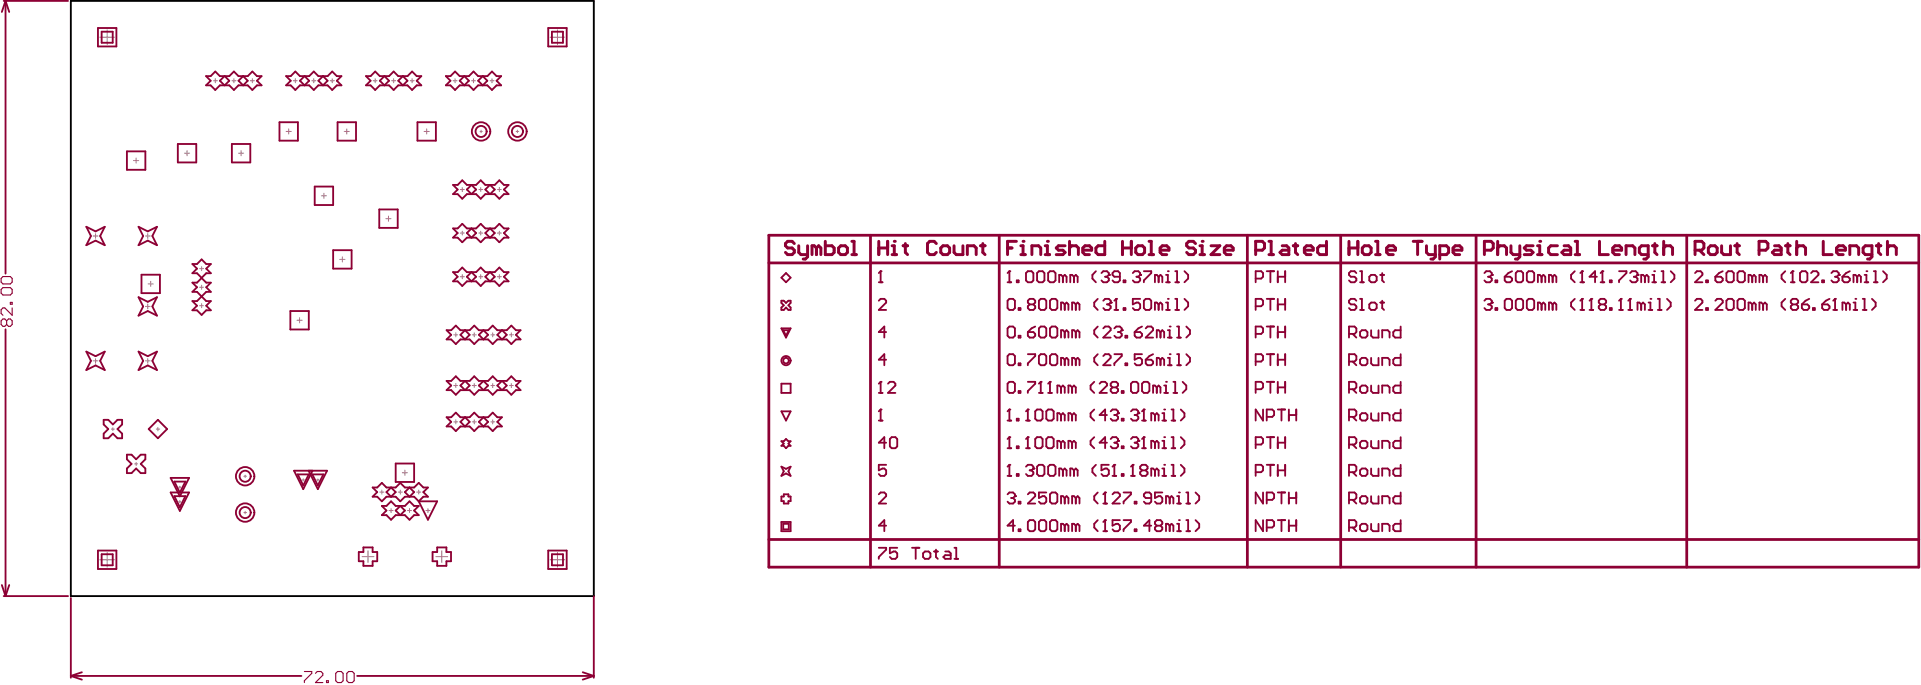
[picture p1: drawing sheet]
<svg xmlns="http://www.w3.org/2000/svg" width="881mm" height="314mm" viewBox="0 0 881 314" stroke-linecap="round" stroke-linejoin="round" font-family="sans-serif">
<path d="M32 0h240v273h-240z" fill="none" stroke="#000" stroke-width=".85"/>
<g fill="none" stroke="#808080" stroke-width=".46">
<path d="M46 17h6M49 14v6M252 17h7M256 14v6M98 37h2M99 36v2M106 37h2M107 36v2M115 37h2M116 36v2M134 37h2M135 36v2"/>
<path d="M143 37h2M144 36v2M151 37h2M152 36v2M171 37h2M172 36v2M180 37h1M181 36v2M188 37h2M189 36v2M208 37h2M209 36v2"/>
<path d="M216 37h2M217 36v2M225 37h2M226 36v2M132 59v2M159 59v2M196 59v2M221 60v1M237 60v1M61 74h3M62 72v3M85 70h2"/>
<path d="M86 69v2M109 70h3M111 69v2M131 60h3M158 60h2M194 60h3M220 60h1M237 60h1M147 90h3M149 89v2M178 99v2M211 87h2"/>
<path d="M212 86v2M220 87h1M220 86v2M228 87h2M229 86v2M43 108h2M44 107v2M67 108h2M68 107v2M156 119h2M157 118v2M177 100h2"/>
<path d="M211 107h2M212 106v2M220 107h1M220 106v2M228 107h2M229 106v2M68 139v3M68 130h2M69 129v2M92 132h1M92 123h1M92 122v2"/>
<path d="M92 131v2M92 139v2M211 127h2M212 126v2M220 127h1M220 126v2M228 127h2M229 126v2M67 140h2M92 140h1M136 147h3M137 146v2"/>
<path d="M208 153h2M209 153v1M217 153h1M217 153v1M225 153h2M226 153v1M234 153h1M234 153v1M43 165h2M44 164v2M67 165h2M68 164v2"/>
<path d="M208 177h2M209 176v2M217 177h1M217 176v2M225 177h2M226 176v2M234 177h1M234 176v2M51 197h1M52 196v1M72 197h1M72 196v2"/>
<path d="M208 193h2M209 192v2M217 193h1M217 192v2M225 193h2M226 192v2M62 213h1M62 212v1M112 218h1M112 218v1M139 220h1M139 219v1"/>
<path d="M145 220h1M146 219v1M184 217h3M186 216v2M82 230h1M82 223h1M82 223v1M82 229v1M112 235h1M112 234v2M174 226h2M175 225v1"/>
<path d="M178 234h2M179 233v2M183 226h1M184 225v1M187 234h2M188 233v2M191 226h2M192 225v1M195 234h2M196 233v2M46 257h6M49 253v7"/>
<path d="M166 255h5M169 252v6M200 255h5M203 252v6M252 257h7M256 253v7"/>
</g>
<g fill="none" stroke="#8d0034" stroke-width=".85">
<path d="M2 0h29M3 0l1 5M3 0v125M3 0l-2 5M45 13h8v8h-8zM47 15h5v5h-5zM251 13h9v8h-9zM253 15h5v5h-5zM94 35h3l2-2 2 2h4l2-2 2 2h5l2-2 2 2h2l-2 2 2 2h-2l-2 2-2-2h-5l-2 2-2-2h-4l-2 2-2-2h-3l3-2zM101 37l2-2 2 2-2 2zM109 37l2-2 3 2-3 2zM131 35h2l2-2 3 2h4l2-2 2 2h4l2-2 2 2h3l-3 2 3 2h-3l-2 2-2-2h-4l-2 2-2-2h-4l-3 2-2-2h-2l2-2z"/>
<path d="M138 37l2-2 2 2-2 2zM146 37l2-2 2 2-2 2zM168 35h2l2-2 2 2h4l3-2 2 2h4l2-2 2 2h2l-2 2 2 2h-2l-2 2-2-2h-4l-2 2-3-2h-4l-2 2-2-2h-2l2-2zM174 37l2-2 2 2-2 2zM183 37l2-2 2 2-2 2zM204 35h3l2-2 2 2h4l2-2 2 2h4l3-2 2 2h2l-2 2 2 2h-2l-2 2-3-2h-4l-2 2-2-2h-4l-2 2-2-2h-3l3-2zM211 37l2-2 2 2-2 2zM219 37l2-2 2 2-2 2zM128 56h9v8h-9zM155 56h8v8h-8zM191 56h9v8h-9zM58 69h9v9h-9z"/>
<path d="M82 66h8v8h-8zM106 66h9v8h-9zM144 86h9v8h-9zM174 96h8v8h-8zM208 85h2l2-2 2 2h4l2-2 3 2h4l2-2 2 2h2l-2 2 2 2h-2l-2 2-2-2h-4l-3 2-2-2h-4l-2 2-2-2h-2l2-2zM214 87l2-2 2 2-2 2zM225 85l-2 2 2 2M225 85l2 2-2 2M40 104l4 2 4-2-2 4 2 4-4-2-4 2 2-4zM64 104l4 2 4-2-2 4 2 4-4-2-4 2 2-4zM153 115h8v8h-8zM208 105h2l2-2 2 2h4l2-2 3 2h4l2-2 2 2h2l-2 2 2 2h-2l-2 2-2-2h-4l-3 2-2-2h-4l-2 2-2-2h-2l2-2z"/>
<path d="M214 107l2-2 2 2-2 2zM225 105l-2 2 2 2M225 105l2 2-2 2M64 136l4 2 4-2-2 4 2 5-4-2-4 2 2-5zM65 126h8v8h-8zM88 121h2l2-2 3 2h2l-2 2 2 2h-2l-5 5h-2l2 2-2 2h2l5 4h2l-2 2 2 2h-2l-3 2-2-2h-2l2-2-2-2h2l5-4h2l-2-2 2-2h-2l-5-5h-2l2-2zM208 125h2l2-2 2 2h4l2-2 3 2h4l2-2 2 2h2l-2 2 2 2h-2l-2 2-2-2h-4l-3 2-2-2h-4l-2 2-2-2h-2l2-2zM214 127l2-2 2 2-2 2zM225 125l-2 2 2 2M225 125l2 2-2 2M358 138h1l1 1 2-1h1v1l-1 1 1 1v1h-1l-2-1-1 1h-1v-1l1-1-1-1zM358 127l2-2 3 2-3 2z"/>
<path d="M403 129h2M404 124v5M3 151v122M133 143h9v8h-9zM205 151h2l2-2 2 2h4l2-2 3 2h4l2-2 2 2h4l2-2 3 2h2l-2 2 2 3h-2l-3 2-2-2h-4l-2 2-2-2h-4l-3 2-2-2h-4l-2 2-2-2h-2l2-3zM211 153l2-2 2 2-2 3zM220 153l2-2 2 2-2 3zM228 153l2-2 2 2-2 3zM358 151h5l-3 4zM359 151h3l-2 3zM406 152h-3l3-2v5M40 161l4 2 4-2-2 4 2 5-4-3-4 3 2-5z"/>
<path d="M64 161l4 2 4-2-2 4 2 5-4-3-4 3 2-5zM205 175h2l2-3 2 3h4l2-3 3 3h4l2-3 2 3h4l2-3 3 3h2l-2 2 2 2h-2l-3 2-2-2h-4l-2 2-2-2h-4l-3 2-2-2h-4l-2 2-2-2h-2l2-2zM211 177l2-2 2 2-2 2zM220 177l2-2 2 2-2 2zM228 177l2-2 2 2-2 2zM358 176h5v4h-5zM48 192h2l2 3 2-3h2v3l-2 2 2 2v2h-2l-2-2-2 2h-2v-2l2-2-2-2zM68 197l4-5 5 5-5 4zM205 191h2l2-2 2 2h4l2-2 3 2h4l2-2 2 2h2l-2 2 2 2h-2l-2 3-2-3h-4l-3 3-2-3h-4l-2 3-2-3h-2l2-2zM211 193l2-2 2 2-2 2zM220 193l2-2 2 2-2 2zM358 189h5l-3 4z"/>
<path d="M58 208h2l2 3 3-3h2v3l-2 2 2 2v2h-2l-3-2-2 2h-2v-2l2-2-2-2zM78 219h9l-5 9zM137 217h5l-3 6zM142 216l4 8 4-8h-15l4 8 4-8M143 217h5l-2 6zM181 212h9v9h-9zM358 214l2 1 3-1-1 2 1 2-3-1-2 1 1-2zM358 202h1l1-1 2 1h1l-1 1 1 1h-1l-2 1-1-1h-1l1-1zM78 226h9l-5 8zM80 221h5l-3 5zM80 227h5l-3 5zM171 223h2l2-2 2 2h4l3-2 2 2h4l2-2 2 2h2l-2 3 2 2h-2l-2 2-2-2h-4l-2 2-3-2h-4l-2 2-2-2h-2l2-2z"/>
<path d="M175 232h2l2-2 2 2h5l2-2 2 2h2l-2 2 2 2h-2l-2 2-2-2h-5l-2 2-2-2h-2l2-2zM177 226l2-3 2 3-2 2zM181 234l3-2 2 2-2 2zM186 226l2-3 2 3-2 2zM192 230h8l-4 8zM358 228h1v-1h3v1h1v2h-1v1h-3v-1h-1zM358 239h5v4h-5zM403 227l1-1h2v1l-3 4h3M45 252h8v9h-8zM47 254h5v5h-5zM165 253h2v-2h4v2h2v4h-2v2h-4v-2h-2zM198 253h2v-2h5v2h2v4h-2v2h-5v-2h-2z"/>
<path d="M251 252h9v9h-9zM253 254h5v5h-5zM359 240h3v3h-3zM406 241h-3l3-3v5M1 268l2 5M2 273h29M4 268l-1 5M32 274v37M272 273v38M32 310l6 2M32 310h106M38 308l-6 2"/>
<path d="M164 310h108M267 308l5 2M272 310l-5 2"/>
</g>
<path d="M353 108h527v152h-527zM399 108v152M458 108v152M572 108v152M615 108v152M677 108v152M773 108v152M353 121h527M353 247h527" fill="none" stroke="#8d0034" stroke-width="1.3"/>
<circle cx="404" cy="124" r=".4" fill="#8d0034"/>
<path d="M404 124l-1 1M403 193h2M404 188v5M406 213h-3v3l2-1 1 1v1v1h-2l-1-1" fill="none" stroke="#8d0034" stroke-width=".85"/>
<circle cx="404" cy="188" r=".4" fill="#8d0034"/>
<path d="M403 138l1-1h2v1v1l-3 3h3M404 175v5M406 165h-3l3-3v5M403 180h2M404 188l-1 1M406 203h-3l3-3v5M408 201l1-1h2v1v4h-2h-1z" fill="none" stroke="#8d0034" stroke-width=".85"/>
<circle cx="404" cy="175" r=".4" fill="#8d0034"/>
<g fill="none" stroke="#8d0034" stroke-width=".85">
<path d="M576 128h2l1-1v-2l-1-1h-2v5M581 124h3M583 124v5M586 127h3M586 124v5M589 124v5M622 125l-1-1h-2v2v1h2l1 2h-1h-2M622 138l-1-1h-2v1v2h2h1l-1 2h-2v-1M624 124h1v5M624 129h1M624 137h1v5M628 127l1-1h1l1 1v2h-1h-1h-1z"/>
<path d="M628 140l1-1h1l1 1v1l-1 1h-1l-1-1zM633 126h2M633 139h2M634 138v3l1 1M634 125v4h1M576 153h2l1-1v-1l-1-1h-2v5M581 150h3M583 150v5M586 150v5M586 152h3M589 150v5M619 153h2l1-1v-1l-1-1h-2v5"/>
<path d="M620 153l2 2M624 142h1M624 152l1-1h1l1 1v2l-1 1h-1l-1-1zM629 151v3l1 1h2v-4M634 155v-4h2l1 1v3M642 150v5h-2l-1-1v-2l1-1h2M404 175l-1 1M407 176l1-1h2l1 1v1l-4 3h4M576 178h2h1v-2l-1-1h-2v5M581 175h3M583 175v5M586 175v5"/>
<path d="M586 178h3M589 175v5M619 178h2h1v-2l-1-1h-2v5M620 178l2 2M624 178l1-1h1l1 1v1l-1 1h-1l-1-1zM629 177v2l1 1h2v-3M642 175v5h-2l-1-1v-1l1-1h2M634 180v-3h2l1 1v2M576 204h2l1-1v-2l-1-1h-2v5M581 200h3M583 200v5M586 200v5"/>
<path d="M586 203h3M589 200v5M619 204h2l1-1v-2l-1-1h-2v5M620 204l2 1M624 203l1-1h1l1 1v2h-1h-1h-1zM629 202v3h1h2v-3M634 205v-3h2l1 1v2M642 200v5h-2h-1v-2l1-1h2M579 226v5l-3-5v5M579 238v5l-3-5v5M581 229h2l1-1v-1l-1-1h-2v5M586 238h3"/>
<path d="M586 226h3M588 226v5M588 238v5M591 226v5M591 238v5M591 228h3M594 226v5M594 238v5M619 229h2l1-1v-1l-1-1h-2v5M620 229l2 2M624 228l1-1h1l1 1v2l-1 1h-1l-1-1zM629 227v3l1 1h2v-4"/>
<path d="M634 231v-4h2l1 1v3M642 238v5h-2h-1v-2l1-1h2M642 226v5h-2l-1-1v-2l1-1h2M403 251h3v1l-3 3v1M411 251h-3v3l2-1 1 1v1v1h-2l-1-1M418 251h4M420 251v5M423 254l1-1h2l1 1v1l-1 1h-2l-1-1zM428 253h2M429 252v3l1 1M433 253h2l1 1v2h-3v-1v-1h3M438 251h1v5"/>
<path d="M438 256h1M581 242h2l1-1v-2l-1-1h-2v5M591 241h3M619 242h2l1-1v-2l-1-1h-2v5M620 242l2 1M624 241l1-1h1l1 1v2h-1h-1h-1zM629 240v3h1h2v-3M634 243v-3h2l1 1v2"/>
</g>
<path d="M1 128v-1h4l1 1v1l-1 1h-4v-1zM1 133v-1h4l1 1v1l-1 1h-4v-1zM5 139h1h-1zM3 147l-1-1-1 1v2v1l2-1M3 147l1-1 2 1v2l-1 1-2-1M3 147v2M6 141v4l-4-4-1 1v2v1" fill="none" stroke="#8d0034" stroke-width=".51"/>
<g fill="none" stroke="#8d0034" stroke-width="1.4">
<path d="M364 112l-1-1h-2l-1 1v1l1 1h2l1 1v1l-1 1h-2l-1-1M366 113v3l1 1h3M370 113v5l-1 1h-1M374 114l1-1 1 1v3M374 114l-1-1h-1v4M374 114v3M378 111v6h3l2-1v-2l-2-1h-3M385 114l1-1h2l1 1v2l-1 1h-2l-1-1zM391 111h1v6M391 117h2M403 114h4M403 111v6"/>
<path d="M407 111v6M409 117h2M409 113h1v4"/>
</g>
<circle cx="410" cy="111" r=".7" fill="#8d0034"/>
<g fill="none" stroke="#8d0034" stroke-width="1.4">
<path d="M414 113h2M415 112v4l1 1M429 112l-1-1h-2l-1 1v4l1 1h2l1-1M431 114l1-1h2l1 1v2l-1 1h-2l-1-1zM437 113v3l2 1h3v-4M444 117v-4h3l1 1v3M450 113h2M451 112v4l1 1M576 115h3l1-1v-2l-1-1h-3v6M582 111h1v6M582 117h2M588 113h2l1 1v3h-3l-1-1 1-1h3"/>
<path d="M593 113h2M594 112v4l1 1M598 115h4v-1l-1-1h-2l-1 1v2l1 1h2M608 111v6h-3l-1-1v-2l1-1h3M619 111v6M619 114h4M623 111v6M625 114l1-1h2l1 1v2l-1 1h-2l-1-1zM631 111h1v6M631 117h2M636 115h4v-1l-1-1h-2l-1 1v2l1 1h2M648 111h4"/>
<path d="M650 111v6M654 113v3l1 1h3M658 113v5l-1 1h-1M660 117h3l1-1v-2l-1-1h-3v6M666 115h4v-1l-1-1h-2l-1 1v2l1 1h2"/>
</g>
<g fill="none" stroke="#8d0034" stroke-width=".85">
<path d="M581 137h3M583 137v5M586 137v5M586 140h3M589 137v5M576 140h2h1v-2l-1-1h-2v5M576 166h2l1-1v-2l-1-1h-2v5M581 162h3M583 162v5M586 162v5M586 165h3M589 162v5"/>
<path d="M619 166h2l1-1v-2l-1-1h-2v5M620 166l2 1M624 165l1-1h1l1 1v2h-1h-1h-1zM629 164v3h1h2v-3M634 167v-3h2l1 1v2M642 162v5h-2h-1v-2l1-1h2M579 188v5l-3-5v5M581 191h2l1-1v-1l-1-1h-2v5M586 188h3M588 188v5M591 188v5M591 190h3"/>
<path d="M594 188v5M619 191h2l1-1v-1l-1-1h-2v5M620 191l2 2M624 190l1-1h1l1 1v2l-1 1h-1l-1-1zM629 189v3l1 1h2v-4M634 193v-4h2l1 1v3M642 188v5h-2l-1-1v-2l1-1h2M576 216h2h1v-2l-1-1h-2v5M581 213h3M583 213v5M586 213v5M586 216h3"/>
<path d="M589 213v5M619 216h2h1v-2l-1-1h-2v5M620 216l2 2M624 216l1-1h1l1 1v1l-1 1h-1l-1-1zM629 215v2l1 1h2v-3M634 218v-3h2l1 1v2M642 213v5h-2l-1-1v-1l1-1h2M471 239l1-1h2l1 1v4h-1h-2h-1zM476 239l1-1h2l1 1v4h-1h-2h-1zM481 239l1-1h2l1 1v4h-1h-2h-1zM503 238l-1 2v2l1 1M507 238v5"/>
<path d="M465 241h-3l3-3v5M467 243h1h-1zM488 241l-1-1v3M488 241v2M488 241l1-1 1 1v2M493 241l-1-1v3M493 241v2M493 241l1-1 1 1v2M506 243h2"/>
</g>
<path d="M140 308h3v1l-3 3v1M145 309v-1h2l1 1-3 4h3M150 312h1v1h-1zM154 309l1-1h1l1 1v3l-1 1h-1l-1-1zM159 309l1-1h2v1v3v1h-2l-1-1z" fill="none" stroke="#8d0034" stroke-width=".51"/>
<circle cx="507" cy="238" r=".4" fill="#8d0034"/>
<g fill="none" stroke="#8d0034" stroke-width=".85">
<path d="M507 238l-1 1M514 238h-4v3l3-1 1 1v2h-1h-2h-1M515 238h4v1l-4 4M520 243h1h-1zM528 241h-3l2-3v5M530 241v-1v-2h2l1 1-1 2M530 241v1v1h2h1l-1-2M530 241h2M536 241l-1-1v3M536 241v2M536 241l1-1 1 1v2M540 240h1v3"/>
<path d="M540 243h1"/>
</g>
<circle cx="541" cy="238" r=".4" fill="#8d0034"/>
<path d="M462 227l1-1h2v1M544 238h1v5M548 238l2 2v2l-2 1M544 243h2" fill="none" stroke="#8d0034" stroke-width=".85"/>
<circle cx="465" cy="227" r=".4" fill="#8d0034"/>
<g fill="none" stroke="#8d0034" stroke-width=".85">
<path d="M464 228h1M465 228v1v2h-2l-1-1M465 227v1M467 230h1v1h-1zM471 227l1-1h2l1 1-4 4h4M480 226h-4v2l2-1 2 1v2l-1 1h-2l-1-1M481 227l1-1h2l1 1v3l-1 1h-2l-1-1zM488 228l-1-1v4M488 228v3M488 228l1-1 1 1v3M493 228l-1-1v4M493 228v3"/>
<path d="M493 228l1-1 1 1v3M503 226l-1 1v2l1 2M506 231h2M507 226v5"/>
</g>
<circle cx="507" cy="226" r=".4" fill="#8d0034"/>
<path d="M507 226l-1 1M510 227l1-1h2l1 1-4 4h4M515 226h4v1l-4 3v1M520 230h1v1h-1zM528 228h-3v-1v-1h2l1 1v3l-1 1h-2v-1M533 226h-3v2l1-1 2 1v2l-1 1h-2v-1M536 228l-1-1v4M536 228v3M536 228l1-1 1 1v3M540 231h1M540 227h1v4" fill="none" stroke="#8d0034" stroke-width=".85"/>
<circle cx="541" cy="226" r=".4" fill="#8d0034"/>
<path d="M462 205h2M463 200v5M544 231h2M544 226h1v5M548 226l2 1v2l-2 2" fill="none" stroke="#8d0034" stroke-width=".85"/>
<circle cx="463" cy="200" r=".4" fill="#8d0034"/>
<path d="M463 200l-1 1M466 205h1h-1zM470 205h2M471 200v5" fill="none" stroke="#8d0034" stroke-width=".85"/>
<circle cx="471" cy="200" r=".4" fill="#8d0034"/>
<path d="M471 200l-1 1M475 201l1-1h1l1 1v4h-1h-1h-1zM480 201l1-1h1l1 1v4h-1h-1h-1zM487 203l-2-1v3M487 203v2M487 203v-1l1 1v2M492 203l-2-1v3M492 203v2M492 203v-1l1 1v2M502 200l-2 2v2l2 1M508 203h-4l3-3v5M509 201l1-1h2l1 2" fill="none" stroke="#8d0034" stroke-width=".85"/>
<circle cx="513" cy="202" r=".4" fill="#8d0034"/>
<path d="M511 203h1M512 203l1 1-1 1h-2h-1M513 202l-1 1M514 205h1h-1zM519 201v-1h2l1 2" fill="none" stroke="#8d0034" stroke-width=".85"/>
<circle cx="522" cy="202" r=".4" fill="#8d0034"/>
<path d="M520 203h1M521 203l1 1-1 1h-2M522 202l-1 1M524 205h1M525 200v5" fill="none" stroke="#8d0034" stroke-width=".85"/>
<circle cx="525" cy="200" r=".4" fill="#8d0034"/>
<path d="M525 200l-1 1M530 203l-2-1v3M530 203v2M530 203v-1l1 1v2M533 202h1v3M533 205h2" fill="none" stroke="#8d0034" stroke-width=".85"/>
<circle cx="534" cy="200" r=".4" fill="#8d0034"/>
<path d="M462 176l1-1h2v1v3v1h-2l-1-1zM467 179h1v1h-1zM471 175h4v1l-4 3v1M477 175v5M476 180h2M537 205h2M537 200h1v5M541 200l2 2v2l-2 1" fill="none" stroke="#8d0034" stroke-width=".85"/>
<circle cx="477" cy="175" r=".4" fill="#8d0034"/>
<path d="M477 175l-1 1M481 175v5M481 180h1" fill="none" stroke="#8d0034" stroke-width=".85"/>
<circle cx="481" cy="175" r=".4" fill="#8d0034"/>
<g fill="none" stroke="#8d0034" stroke-width=".85">
<path d="M481 175v1M487 178l-2-1v3M487 178v2M487 178v-1l1 1v2M492 178l-2-1v3M492 178v2M492 178v-1l1 1v2M502 175l-2 2v1l2 2M504 176l1-1h2l1 1v1l-4 3h4M510 178h-1l1 2h2l1-1-1-1M510 178l-1-1 1-2h2l1 1-1 2M510 178h2"/>
<path d="M514 179h1v1h-1zM519 176v-1h2l1 1v3l-1 1h-2v-1zM524 176l1-1h1l1 1v3l-1 1h-1l-1-1zM530 178l-1-1v3M530 178v2M530 178l1-1 1 1v2M534 177h1v3M534 180h2"/>
</g>
<circle cx="535" cy="175" r=".4" fill="#8d0034"/>
<g fill="none" stroke="#8d0034" stroke-width=".85">
<path d="M462 151l1-1h2v1v3v1h-2l-1-1zM467 154h1v1h-1zM471 152h3l1 2-1 1h-2l-1-1zM475 150l-4 2M476 151l1-1h2l1 1v3l-1 1h-2l-1-1zM481 151l1-1h2l1 1v3l-1 1h-2l-1-1zM488 152l-1-1v4M488 152v3M488 152l1-1 1 1v3M493 152l-1-1v4M493 152v3M493 152l1-1 1 1v3"/>
<path d="M503 150l-1 1v2l1 2M506 151l1-1h1l1 1-3 4h3M511 151l1-1h2v1M538 175h1v5M542 175l2 2v1l-2 2M538 180h2"/>
</g>
<circle cx="514" cy="151" r=".4" fill="#8d0034"/>
<path d="M513 152h1M514 152v1v2h-2l-1-1M514 151v1M516 154h1v1h-1zM520 152h3l1 2-1 1h-2l-1-1zM524 150l-4 2M525 151l1-1h2l1 1-4 4h4M532 152l-2-1v4M532 152v3M532 152l1-1 1 1v3M536 155h1M536 151v4" fill="none" stroke="#8d0034" stroke-width=".85"/>
<circle cx="536" cy="150" r=".4" fill="#8d0034"/>
<path d="M462 129h2M463 124v5M540 155h1M540 150h1v5M544 150l2 1v2l-2 2" fill="none" stroke="#8d0034" stroke-width=".85"/>
<circle cx="463" cy="124" r=".4" fill="#8d0034"/>
<g fill="none" stroke="#8d0034" stroke-width=".85">
<path d="M463 124l-1 1M466 129h1h-1zM470 125l1-1h2l1 1v4h-1h-2h-1zM476 125v-1h2l1 1v4h-1h-2zM481 125v-1h2l1 1v4h-1h-2zM487 127l-1-1v3M487 127v2M487 127l1-1 1 1v2M492 127l-1-1v3M492 127v2M492 127l1-1 1 1v2M503 124l-2 2v2l2 1"/>
<path d="M505 125l1-1h2v2"/>
</g>
<circle cx="508" cy="126" r=".4" fill="#8d0034"/>
<path d="M507 127h1M508 127v1v1h-2h-1M508 126v1M514 127h-3l-1-1 1-2h2l1 1v4h-1h-2h-1M515 129h1h-1zM519 125l1-1h2l1 2" fill="none" stroke="#8d0034" stroke-width=".85"/>
<circle cx="523" cy="126" r=".4" fill="#8d0034"/>
<path d="M521 127h1M522 127l1 1-1 1h-2h-1M523 126l-1 1M525 124h3v1l-3 4M531 127l-1-1v3M531 127v2M531 127l1-1 1 1v2M535 129h1M535 126h1v3" fill="none" stroke="#8d0034" stroke-width=".85"/>
<circle cx="536" cy="124" r=".4" fill="#8d0034"/>
<path d="M539 129h2M539 124h1v5M543 124l2 2v2l-2 1M681 125l1-1h1l1 2" fill="none" stroke="#8d0034" stroke-width=".85"/>
<circle cx="684" cy="126" r=".4" fill="#8d0034"/>
<g fill="none" stroke="#8d0034" stroke-width=".85">
<path d="M682 127h1M683 127l1 1-1 1h-1h-1M684 126l-1 1M686 129h1h-1zM690 127h3v2h-2h-1zM693 124l-3 3M695 125l1-1h2v1v4h-2h-1zM700 125l1-1h2l1 1v4h-1h-2h-1zM707 127l-2-1v3M707 127v2M707 127l1-1 1 1v2M712 127l-2-1v3"/>
<path d="M712 127v2M712 127l1-1 1 1v2M722 124l-2 2v2l2 1M725 129h1M726 124v5"/>
</g>
<circle cx="726" cy="124" r=".4" fill="#8d0034"/>
<path d="M726 124l-1 1M732 127h-3l2-3v5M734 129h2M735 124v5" fill="none" stroke="#8d0034" stroke-width=".85"/>
<circle cx="735" cy="124" r=".4" fill="#8d0034"/>
<path d="M735 124l-1 1M738 129h1h-1zM742 124h4v1l-4 4M748 125v-1h2l1 2" fill="none" stroke="#8d0034" stroke-width=".85"/>
<circle cx="751" cy="126" r=".4" fill="#8d0034"/>
<path d="M749 127h1M750 127l1 1-1 1h-2M751 126l-1 1M754 127l-1-1v3M754 127v2M754 127l1-1 1 1v2M758 129h1M758 126v3" fill="none" stroke="#8d0034" stroke-width=".85"/>
<circle cx="758" cy="124" r=".4" fill="#8d0034"/>
<path d="M762 129h2M762 124h1v5M766 124l2 2v2l-2 1M462 218h2M463 213v5" fill="none" stroke="#8d0034" stroke-width=".85"/>
<circle cx="463" cy="213" r=".4" fill="#8d0034"/>
<path d="M463 213l-1 1M466 217h1v1h-1zM470 214l1-1h2l1 2" fill="none" stroke="#8d0034" stroke-width=".85"/>
<circle cx="474" cy="215" r=".4" fill="#8d0034"/>
<g fill="none" stroke="#8d0034" stroke-width=".85">
<path d="M472 216h1M473 216h1l-1 2h-2l-1-1M474 215l-1 1M476 214v-1h2l1 1v3l-1 1h-2v-1zM481 214v-1h2l1 1v3l-1 1h-2v-1zM487 216l-1-1v3M487 216v2M487 216l1-1 1 1v2M492 216l-1-1v3M492 216v2M492 216l1-1 1 1v2M503 213l-2 2v1l2 2"/>
<path d="M508 213h-3v3l2-1 1 1v1v1h-2l-1-1M510 218h2M511 213v5"/>
</g>
<circle cx="511" cy="213" r=".4" fill="#8d0034"/>
<path d="M511 213l-1 1M514 217h1v1h-1zM519 218h1M519 213v5" fill="none" stroke="#8d0034" stroke-width=".85"/>
<circle cx="519" cy="213" r=".4" fill="#8d0034"/>
<path d="M519 213v1M524 216l-1-1 1-2h1l1 1-1 2M524 216h-1l1 2h1l1-1-1-1M524 216h1M530 216l-2-1v3M530 216v2M530 216v-1l1 1v2M533 218h2M533 215h1v3" fill="none" stroke="#8d0034" stroke-width=".85"/>
<circle cx="534" cy="213" r=".4" fill="#8d0034"/>
<path d="M462 193h2M463 188v5M537 218h2M537 213h1v5M541 213l2 2v1l-2 2" fill="none" stroke="#8d0034" stroke-width=".85"/>
<circle cx="463" cy="188" r=".4" fill="#8d0034"/>
<path d="M463 188l-1 1M466 192h1v1h-1zM470 193h2M471 188v5" fill="none" stroke="#8d0034" stroke-width=".85"/>
<circle cx="471" cy="188" r=".4" fill="#8d0034"/>
<path d="M471 188l-1 1M475 189l1-1h1l1 1v3l-1 1h-1l-1-1zM480 189l1-1h1l1 1v3l-1 1h-1l-1-1zM487 190l-2-1v4M487 190v3M487 190v-1l1 1v3M492 190l-2-1v4M492 190v3M492 190v-1l1 1v3M502 188l-2 1v2l2 2M508 190h-4l3-2v5M509 189l1-1h2l1 1" fill="none" stroke="#8d0034" stroke-width=".85"/>
<circle cx="513" cy="189" r=".4" fill="#8d0034"/>
<path d="M511 190h1M512 190l1 1-1 2h-2l-1-1M513 189l-1 1M514 192h1v1h-1zM519 189v-1h2l1 1" fill="none" stroke="#8d0034" stroke-width=".85"/>
<circle cx="522" cy="189" r=".4" fill="#8d0034"/>
<path d="M520 190h1M521 190l1 1-1 2h-2v-1M522 189l-1 1M524 193h1M525 188v5" fill="none" stroke="#8d0034" stroke-width=".85"/>
<circle cx="525" cy="188" r=".4" fill="#8d0034"/>
<path d="M525 188l-1 1M530 190l-2-1v4M530 190v3M530 190v-1l1 1v3M533 189h1v4M533 193h2" fill="none" stroke="#8d0034" stroke-width=".85"/>
<circle cx="534" cy="188" r=".4" fill="#8d0034"/>
<g fill="none" stroke="#8d0034" stroke-width=".85">
<path d="M462 163l1-1h2v1v4h-2h-1zM467 167h1h-1zM471 162h4v1l-4 4M476 163l1-1h2l1 1v4h-1h-2h-1zM481 163l1-1h2l1 1v4h-1h-2h-1zM488 165l-1-1v3M488 165v2M488 165l1-1 1 1v2M493 165l-1-1v3M493 165v2M493 165l1-1 1 1v2M503 162l-1 2v2l1 1"/>
<path d="M506 163l1-1h1l1 1v1l-3 3h3M511 162h3v1l-3 4M516 167h1h-1zM524 162h-4v3l3-1 1 1v2h-1h-2h-1M525 165h3l1 2h-1h-2h-1zM529 162l-4 3M532 165l-2-1v3M532 165v2M532 165l1-1 1 1v2M536 167h1M536 164v3M537 193h2"/>
<path d="M537 188h1v5M541 188l2 1v2l-2 2"/>
</g>
<circle cx="536" cy="162" r=".4" fill="#8d0034"/>
<g fill="none" stroke="#8d0034" stroke-width=".85">
<path d="M462 138l1-1h2v1v3v1h-2l-1-1zM472 140l-1-1 1-2h2l1 1-1 2M472 140h-1l1 2h2l1-1-1-1M472 140h2M476 138l1-1h2l1 1v3l-1 1h-2l-1-1zM481 138l1-1h2l1 1v3l-1 1h-2l-1-1zM488 140l-1-1v3M488 140v2M488 140l1-1 1 1v2M493 140l-1-1v3M493 140v2M493 140l1-1 1 1v2"/>
<path d="M503 137l-1 2v1l1 2M506 138l1-1h1l1 2M467 141h1v1h-1zM540 167h1M540 162h1v5M544 162l2 2v2l-2 1"/>
</g>
<circle cx="509" cy="139" r=".4" fill="#8d0034"/>
<path d="M508 140h.1M508 140h1l-1 2h-1l-1-1M509 139l-1 1M512 137v5M511 142h2" fill="none" stroke="#8d0034" stroke-width=".85"/>
<circle cx="512" cy="137" r=".4" fill="#8d0034"/>
<path d="M512 137l-1 1M523 137h-4v3l2-1 2 1v1l-1 1h-2l-1-1M525 138v-1h2l1 1v3l-1 1h-2v-1zM531 140l-1-1v3M531 140v2M531 140l1-1 1 1v2M535 139h1v3M515 141h1v1h-1zM535 142h1" fill="none" stroke="#8d0034" stroke-width=".85"/>
<circle cx="536" cy="137" r=".4" fill="#8d0034"/>
<path d="M539 137h1v5M543 137l2 2v1l-2 2M539 142h2" fill="none" stroke="#8d0034" stroke-width=".85"/>
<path d="M462 114h2M466 111h-4v6M468 117h2M468 113h1v4" fill="none" stroke="#8d0034" stroke-width="1.4"/>
<circle cx="469" cy="111" r=".7" fill="#8d0034"/>
<path d="M473 117v-4h3l1 1v3M479 113h1v4M479 117h2" fill="none" stroke="#8d0034" stroke-width="1.4"/>
<circle cx="480" cy="111" r=".7" fill="#8d0034"/>
<g fill="none" stroke="#8d0034" stroke-width="1.4">
<path d="M488 113h-3l-1 1 1 1h2l1 1-1 1h-3M490 114l1-1h2l1 1v3M490 111v6M497 115h4v-1l-1-1h-2l-1 1v2l1 1h2M507 111v6h-3l-1-1v-2l1-1h3M515 111v6M515 114h4M519 111v6M521 114l1-1h2l1 1v2l-1 1h-2l-1-1zM527 117h2M527 111h1v6M532 115h4v-1l-1-1h-2l-1 1v2l1 1h2"/>
<path d="M548 112l-1-1h-2l-1 1v1l1 1h2l1 1v1l-1 1h-2l-1-1M550 117h2M550 113h1v4"/>
</g>
<circle cx="551" cy="111" r=".7" fill="#8d0034"/>
<path d="M555 113h4l-4 4h4M561 115h4v-1l-1-1h-2l-1 1v2l1 1h2" fill="none" stroke="#8d0034" stroke-width="1.4"/>
<path d="M681 138l1-1h1l1 2" fill="none" stroke="#8d0034" stroke-width=".85"/>
<circle cx="684" cy="139" r=".4" fill="#8d0034"/>
<g fill="none" stroke="#8d0034" stroke-width=".85">
<path d="M682 140h1M683 140h1l-1 2h-1l-1-1M684 139l-1 1M690 138l1-1h2v1v3v1h-2l-1-1zM695 138l1-1h2v1v3v1h-2l-1-1zM700 138l1-1h2l1 1v3l-1 1h-2l-1-1zM707 140l-2-1v3M707 140v2M707 140l1-1 1 1v2M712 140l-2-1v3M712 140v2M712 140l1-1 1 1v2"/>
<path d="M722 137l-2 2v1l2 2M726 137v5M686 141h1v1h-1zM725 142h1"/>
</g>
<circle cx="726" cy="137" r=".4" fill="#8d0034"/>
<path d="M726 137l-1 1M730 137v5M729 142h2" fill="none" stroke="#8d0034" stroke-width=".85"/>
<circle cx="730" cy="137" r=".4" fill="#8d0034"/>
<path d="M730 137l-1 1M734 140l-1-1 1-2h2l1 1-1 2M734 140h-1l1 2h2l1-1-1-1M734 140h2M743 137v5M738 141h1v1h-1zM742 142h2" fill="none" stroke="#8d0034" stroke-width=".85"/>
<circle cx="743" cy="137" r=".4" fill="#8d0034"/>
<path d="M743 137l-1 1M748 137v5M747 142h1" fill="none" stroke="#8d0034" stroke-width=".85"/>
<circle cx="748" cy="137" r=".4" fill="#8d0034"/>
<path d="M748 137l-1 1M753 140l-2-1v3M753 140v2M753 140v-1l1 1v2M756 139h1v3M756 142h2" fill="none" stroke="#8d0034" stroke-width=".85"/>
<circle cx="757" cy="137" r=".4" fill="#8d0034"/>
<path d="M760 137h1v5M764 137l2 2v1l-2 2M760 142h2" fill="none" stroke="#8d0034" stroke-width=".85"/>
<path d="M681 115h3l1-1v-2l-1-1h-3v6M687 111v6M687 114l1-1h2l1 1v3M693 113v3l1 1h3M697 113v5l-1 1h-1M703 113h-3l-1 1 1 1h2l1 1-1 1h-3M705 113h1v4M705 117h2" fill="none" stroke="#8d0034" stroke-width="1.4"/>
<circle cx="706" cy="111" r=".7" fill="#8d0034"/>
<path d="M714 113h-3l-1 1v2l1 1h3M717 113h2l1 1v3h-3l-1-1 1-1h3M722 117h2M722 111h1v6M733 111v6h5M740 115h4v-1l-1-1h-2l-1 1v2l1 1h2M746 117v-4h3l1 1v3M756 117h-3l-1-1v-2l1-1h3v5l-1 1h-1M758 113h2M759 112v4l1 1M763 114l1-1h2l1 1v3M763 111v6" fill="none" stroke="#8d0034" stroke-width="1.4"/>
<g fill="none" stroke="#8d0034" stroke-width=".85">
<path d="M777 125l1-1h2l1 1v1l-4 3h4M782 129h1h-1zM787 127h2l1 2h-1h-2zM790 124l-3 3M792 125l1-1h1l1 1v4h-1h-1h-1zM797 125l1-1h1l1 1v4h-1h-1h-1zM803 127l-1-1v3M803 127v2M803 127l1-1 1 1v2M808 127l-1-1v3M808 127v2M808 127l1-1 1 1v2"/>
<path d="M819 124l-2 2v2l2 1M821 129h2M822 124v5"/>
</g>
<circle cx="822" cy="124" r=".4" fill="#8d0034"/>
<path d="M822 124l-1 1M825 125l1-1h2l1 1v4h-1h-2h-1zM830 125l1-1h2l1 1v1l-4 3h4M836 129h.1M840 125l1-1h1l1 2" fill="none" stroke="#8d0034" stroke-width=".85"/>
<circle cx="843" cy="126" r=".4" fill="#8d0034"/>
<path d="M841 127h1M842 127l1 1-1 1h-1h-1M843 126l-1 1M845 127h2l1 2h-1h-1h-1zM848 124l-3 3M852 127l-2-1v3M852 127v2M852 127v-1l1 1v2M855 129h2M855 126h1v3" fill="none" stroke="#8d0034" stroke-width=".85"/>
<circle cx="856" cy="124" r=".4" fill="#8d0034"/>
<g fill="none" stroke="#8d0034" stroke-width=".85">
<path d="M777 138l1-1h2l1 1v1l-4 3h4M787 138v-1h2l1 1v1l-3 3h3M792 138l1-1h1l1 1v3l-1 1h-1l-1-1zM797 138l1-1h1l1 1v3l-1 1h-1l-1-1zM803 140l-1-1v3M803 140v2M803 140l1-1 1 1v2M808 140l-1-1v3M808 140v2M808 140l1-1 1 1v2M819 137l-2 2v1l2 2M822 140h-1l1 2h2l1-1-1-1"/>
<path d="M822 140l-1-1 1-2h2l1 1-1 2M822 140h2M826 140h3l1 1-1 1h-2l-1-1zM830 137l-4 3M836 140h2l1 1-1 1h-2v-1zM839 137l-3 3M841 137v5M859 129h2M859 124h1v5M863 124l2 2v2l-2 1M782 141h1v1h-1zM831 141h1v1h-1z"/>
<path d="M841 142h1"/>
</g>
<circle cx="841" cy="137" r=".4" fill="#8d0034"/>
<path d="M841 137v1M847 140l-2-1v3M847 140v2M847 140v-1l1 1v2M850 139h1v3M850 142h2" fill="none" stroke="#8d0034" stroke-width=".85"/>
<circle cx="851" cy="137" r=".4" fill="#8d0034"/>
<g fill="none" stroke="#8d0034" stroke-width=".85">
<path d="M854 137h1v5M858 137l2 2v1l-2 2M854 142h2"/>
<circle cx="221" cy="60" r="2.5"/>
<circle cx="221" cy="60" r="4"/>
<circle cx="237" cy="60" r="2.5"/>
<circle cx="237" cy="60" r="4"/>
<circle cx="360" cy="165" r="1.3"/>
<circle cx="360" cy="165" r="2.1"/>
<circle cx="112" cy="218" r="2.5"/>
<circle cx="112" cy="218" r="4"/>
<circle cx="112" cy="235" r="2.5"/>
<circle cx="112" cy="235" r="4"/>
</g>
<g fill="none" stroke="#8d0034" stroke-width="1.4">
<path d="M777 115h3l1-1v-2l-1-1h-3v6M779 115l2 2M783 114l1-1h2l1 1v2l-1 1h-2l-1-1zM789 113v3l1 1h4v-4M796 113h2M797 112v4l1 1M807 115h3l1-1v-2l-1-1h-3v6M814 113h2l1 1v3h-3l-1-1 1-1h3M819 113h2M820 112v4l1 1M824 114l1-1h2l1 1v3M824 111v6"/>
<path d="M836 111v6h4M842 115h4v-1l-1-1h-2l-1 1v2l1 1h2M848 117v-4h3l1 1v3M858 117h-3l-1-1v-2l1-1h3v5l-1 1h-1M860 113h2M861 112v4l1 1M866 114l1-1h2l1 1v3M866 111v6"/>
</g>
</svg>
